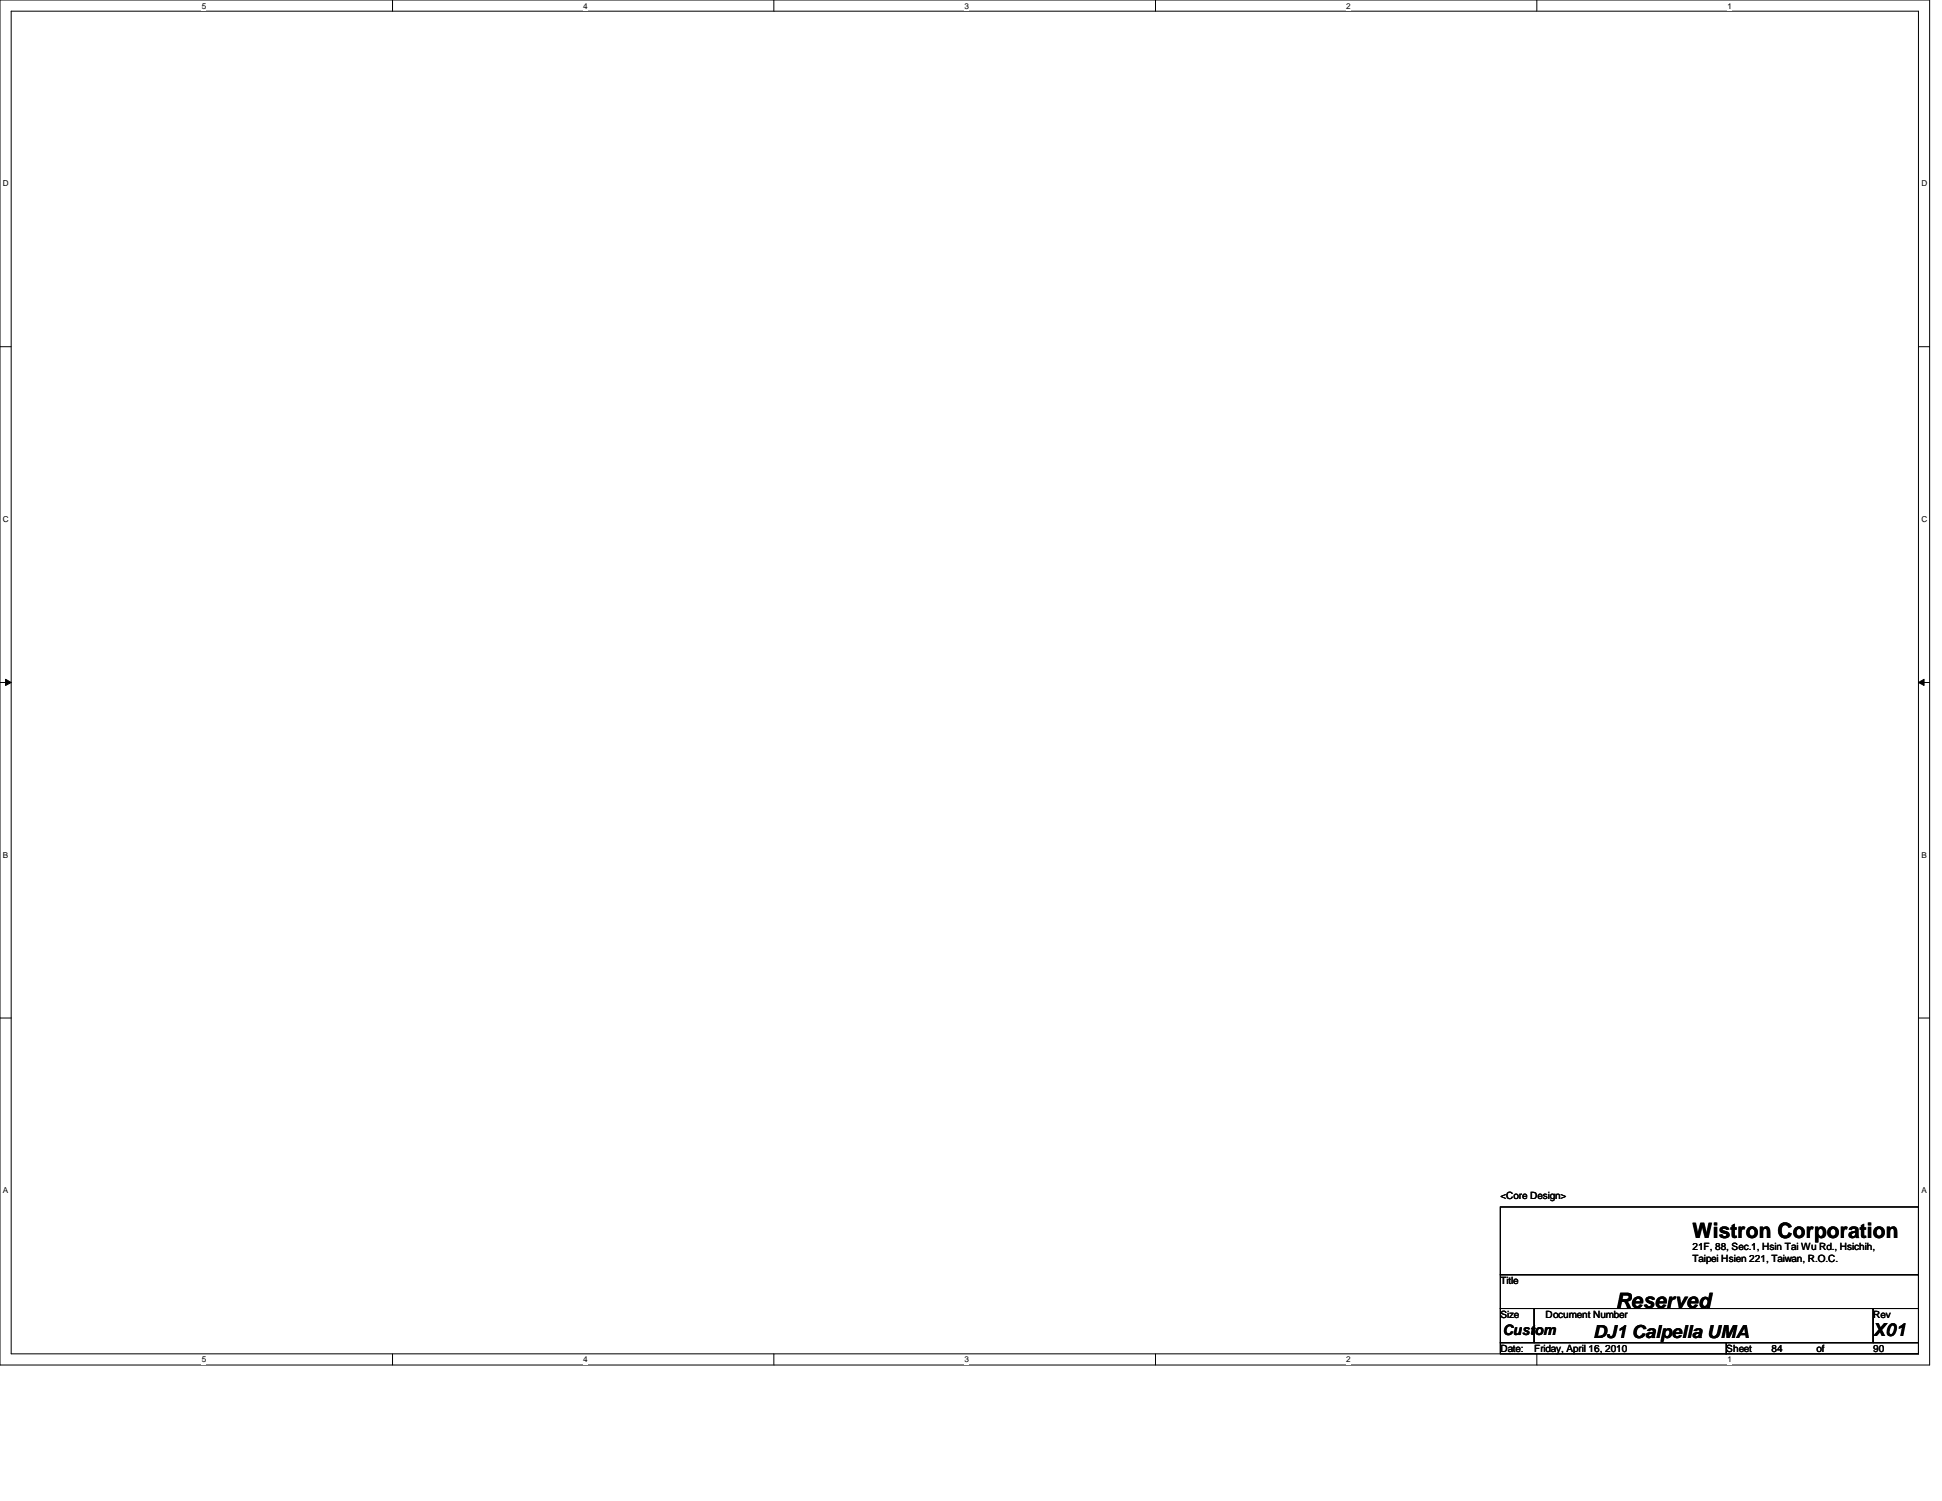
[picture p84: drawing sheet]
<svg xmlns="http://www.w3.org/2000/svg" width="279mm" height="216mm" viewBox="0 0 279 216" stroke-linecap="round" stroke-linejoin="round" font-family="sans-serif">
<defs><g id="words">
<g font-size="3">
<text x="243.5" y="178.1">Wistron Corporation</text>
<text x="232.5" y="188.1">Reserved</text>
</g>
<g font-size="2.6">
<text x="229.2" y="192.5">DJ1 Calpella UMA</text>
<text x="269.5" y="192.2">X01</text>
</g>
<text font-size="2.1" x="216.2" y="192.1">Custom</text>
<g font-size="1.4">
<text x="215.9" y="172.5">&lt;Core Design&gt;</text>
<text x="243.5" y="179.8">21F, 88, Sec.1, Hsin Tai Wu Rd., Hsichih,</text>
<text x="215.9" y="184.7">Title</text>
<text x="243.5" y="181.5">Taipei Hsien 221, Taiwan, R.O.C.</text>
<text x="215.9" y="189.6">Size</text>
<text x="222.4" y="189.6">Document Number</text>
<text x="269.5" y="189.6">Rev</text>
<text x="215.9" y="194.5">Date:</text>
<text x="220.7" y="194.5">Friday, April 16, 2010</text>
<text x="248.4" y="194.5">Sheet</text>
<text x="254.9" y="194.5">84</text>
<text x="261.4" y="194.5">of</text>
<text x="269.5" y="194.5">90</text>
</g>
<g font-size="1.2">
<text x="29" y="1.2">5</text>
<text x="83.9" y="1.2">4</text>
<text x="138.8" y="1.2">3</text>
<text x="193.7" y="1.2">2</text>
<text x="248.5" y="1.2">1</text>
<text x=".4" y="26.8">D</text>
<text x="276.4" y="26.8">D</text>
<text x=".4" y="75.1">C</text>
<text x="276.4" y="75.1">C</text>
<text x=".4" y="123.4">B</text>
<text x="276.4" y="123.4">B</text>
<text x=".4" y="171.6">A</text>
<text x="276.4" y="171.6">A</text>
<text x="29" y="196">5</text>
<text x="83.9" y="196">4</text>
<text x="138.8" y="196">3</text>
<text x="193.7" y="196">2</text>
<text x="248.5" y="196">1</text>
</g>
</g></defs>
<path d="M0 0h277.6v196.3h-277.6zM1.6 1.6h274.4v193.1h-274.4z" fill="none" stroke="#000" stroke-width=".14"/>
<g fill="#fff">
<path d="M29 .2h.6v1.3h-.6z"/>
<path d="M29 194.9h.6v1.3h-.6z"/>
</g>
<path d="M56.5 0v1.6M56.5 194.7v1.6" fill="none" stroke="#000" stroke-width=".14"/>
<g fill="#fff">
<path d="M83.9 .2h.6v1.3h-.6z"/>
<path d="M83.9 194.9h.6v1.3h-.6z"/>
</g>
<path d="M111.3 0v1.6M111.3 194.7v1.6" fill="none" stroke="#000" stroke-width=".14"/>
<g fill="#fff">
<path d="M138.8 .2h.6v1.3h-.6z"/>
<path d="M138.8 194.9h.6v1.3h-.6z"/>
</g>
<path d="M166.2 0v1.6M166.2 194.7v1.6" fill="none" stroke="#000" stroke-width=".14"/>
<g fill="#fff">
<path d="M193.7 .2h.6v1.3h-.6z"/>
<path d="M193.7 194.9h.6v1.3h-.6z"/>
</g>
<path d="M221.1 0v1.6M221.1 194.7v1.6" fill="none" stroke="#000" stroke-width=".14"/>
<g fill="#fff">
<path d="M248.5 .2h.6v1.3h-.6z"/>
<path d="M248.5 194.9h.6v1.3h-.6z"/>
<path d="M.4 25.7h.8v1.4h-.8z"/>
<path d="M276.4 25.7h.8v1.4h-.8z"/>
<path d="M.4 74h.8v1.3h-.8z"/>
<path d="M276.4 74h.8v1.3h-.8z"/>
</g>
<path d="M0 49.9h1.6M276 49.9h1.6" fill="none" stroke="#000" stroke-width=".14"/>
<g fill="#fff">
<path d="M.4 122.3h.7v1.3h-.7z"/>
<path d="M276.4 122.3h.8v1.3h-.8z"/>
</g>
<path d="M0 98.2h1.6M.8 97.7l.8 .5-.8 .4zM276 98.2l.8-.5v.9zM276 98.2h1.6" fill="none" stroke="#000" stroke-width=".14"/>
<path d="M.8 97.7l.8 .5-.8 .4zM276 98.2l.8-.5v.9z" fill="#000"/>
<g fill="#fff">
<path d="M.4 170.6h.7v1.3h-.7z"/>
<path d="M276.4 170.6h.8v1.3h-.8z"/>
</g>
<path d="M0 146.4h1.6M276 146.4h1.6M215.9 173.6h60.1v9.7h-60.1zM215.9 183.3h60.1v4.9h-60.1zM215.9 188.2h4.8v4.9h-4.8zM215.9 193.1h32.5v1.6h-32.5zM220.7 188.2h48.8v4.9h-48.8zM248.4 193.1h27.6v1.6h-27.6zM269.5 188.2h6.5v4.9h-6.5z" fill="none" stroke="#000" stroke-width=".14"/>
<use href="#words"/>
</svg>
